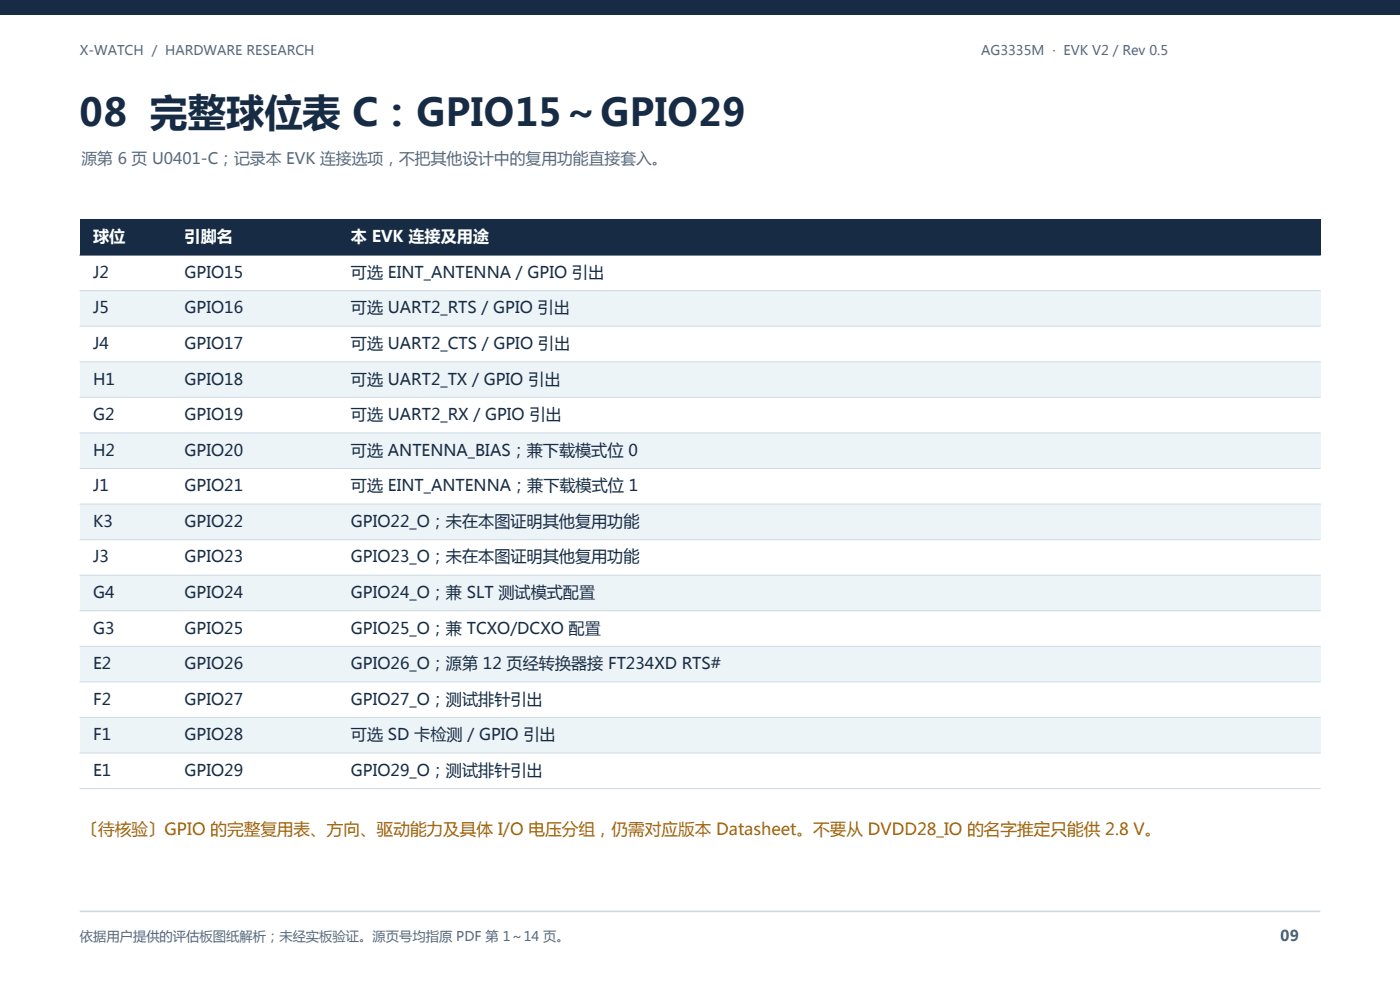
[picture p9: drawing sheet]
<svg xmlns="http://www.w3.org/2000/svg" width="297mm" height="210mm" viewBox="0 0 297 210" stroke-linecap="round" stroke-linejoin="round" font-family="sans-serif">
<defs><g id="words">
<text font-size="8.1" fill="#172c44" x="16.9" y="26.8">08 完整球位表 C：GPIO15～GPIO29</text>
<text font-size="3.5" fill="#a26309" x="17.3" y="177.2">〔待核验〕GPIO 的完整复用表、方向、驱动能力及具体 I/O 电压分组，仍需对应版本 Datasheet。不要从 DVDD28_IO 的名字推定只能供 2.8 V。</text>
<text font-size="3.4" fill="#586a7b" x="17.3" y="34.7">源第 6 页 U0401-C；记录本 EVK 连接选项，不把其他设计中的复用功能直接套入。</text>
<g font-size="3.4" fill="#fff">
<text x="19.8" y="51.4">球位</text>
<text x="39.2" y="51.4">引脚名</text>
<text x="74.4" y="51.4">本 EVK 连接及用途</text>
</g>
<g font-size="3.4" fill="#172c44">
<text x="19.8" y="58.9">J2</text>
<text x="39.2" y="58.9">GPIO15</text>
<text x="74.4" y="58.9">可选 EINT_ANTENNA / GPIO 引出</text>
<text x="19.8" y="66.5">J5</text>
<text x="39.2" y="66.5">GPIO16</text>
<text x="74.4" y="66.5">可选 UART2_RTS / GPIO 引出</text>
<text x="19.8" y="74">J4</text>
<text x="39.2" y="74">GPIO17</text>
<text x="74.4" y="74">可选 UART2_CTS / GPIO 引出</text>
<text x="19.8" y="81.6">H1</text>
<text x="39.2" y="81.6">GPIO18</text>
<text x="74.4" y="81.6">可选 UART2_TX / GPIO 引出</text>
<text x="19.8" y="89.1">G2</text>
<text x="39.2" y="89.1">GPIO19</text>
<text x="74.4" y="89.1">可选 UART2_RX / GPIO 引出</text>
<text x="19.8" y="96.7">H2</text>
<text x="39.2" y="96.7">GPIO20</text>
<text x="74.4" y="96.7">可选 ANTENNA_BIAS；兼下载模式位 0</text>
<text x="19.8" y="104.2">J1</text>
<text x="39.2" y="104.2">GPIO21</text>
<text x="74.4" y="104.2">可选 EINT_ANTENNA；兼下载模式位 1</text>
<text x="19.8" y="111.8">K3</text>
<text x="39.2" y="111.8">GPIO22</text>
<text x="74.4" y="111.8">GPIO22_O；未在本图证明其他复用功能</text>
<text x="19.8" y="119.3">J3</text>
<text x="39.2" y="119.3">GPIO23</text>
<text x="74.4" y="119.3">GPIO23_O；未在本图证明其他复用功能</text>
<text x="19.8" y="126.8">G4</text>
<text x="39.2" y="126.8">GPIO24</text>
<text x="74.4" y="126.8">GPIO24_O；兼 SLT 测试模式配置</text>
<text x="19.8" y="134.4">G3</text>
<text x="39.2" y="134.4">GPIO25</text>
<text x="74.4" y="134.4">GPIO25_O；兼 TCXO/DCXO 配置</text>
<text x="19.8" y="141.9">E2</text>
<text x="39.2" y="141.9">GPIO26</text>
<text x="74.4" y="141.9">GPIO26_O；源第 12 页经转换器接 FT234XD RTS#</text>
<text x="19.8" y="149.5">F2</text>
<text x="39.2" y="149.5">GPIO27</text>
<text x="74.4" y="149.5">GPIO27_O；测试排针引出</text>
<text x="19.8" y="157">F1</text>
<text x="39.2" y="157">GPIO28</text>
<text x="74.4" y="157">可选 SD 卡检测 / GPIO 引出</text>
<text x="19.8" y="164.6">E1</text>
<text x="39.2" y="164.6">GPIO29</text>
<text x="74.4" y="164.6">GPIO29_O；测试排针引出</text>
</g>
<text font-size="3.2" fill="#176c9e" x="271.6" y="199.7">09</text>
<g font-size="2.8" fill="#586a7b">
<text x="16.9" y="11.6">X-WATCH / HARDWARE RESEARCH</text>
<text x="208.1" y="11.6">AG3335M · EVK V2 / Rev 0.5</text>
<text x="16.9" y="199.7">依据用户提供的评估板图纸解析；未经实板验证。源页号均指原 PDF 第 1～14 页。</text>
</g>
</g></defs>
<path d="M0 0h297v3.2h-297z" fill-rule="evenodd" fill="#172c44"/>
<path d="M16.9 193.3h263.2" fill="none" stroke="#cddae3" stroke-width=".35"/>
<path d="M16.9 46.6h263.2v7.5h-263.2z" fill-rule="evenodd" fill="#172c44"/>
<path d="M16.9 54.1h263.2v7.6h-263.2z" fill-rule="evenodd" fill="#fff"/>
<path d="M16.9 61.7h263.2v7.5h-263.2z" fill-rule="evenodd" fill="#edf4f8"/>
<path d="M16.9 69.2h263.2v7.5h-263.2z" fill-rule="evenodd" fill="#fff"/>
<path d="M16.9 76.7h263.2v7.6h-263.2z" fill-rule="evenodd" fill="#edf4f8"/>
<path d="M16.9 84.3h263.2v7.5h-263.2z" fill-rule="evenodd" fill="#fff"/>
<path d="M16.9 91.8h263.2v7.6h-263.2z" fill-rule="evenodd" fill="#edf4f8"/>
<path d="M16.9 99.4h263.2v7.5h-263.2z" fill-rule="evenodd" fill="#fff"/>
<path d="M16.9 106.9h263.2v7.6h-263.2z" fill-rule="evenodd" fill="#edf4f8"/>
<path d="M16.9 114.5h263.2v7.5h-263.2z" fill-rule="evenodd" fill="#fff"/>
<path d="M16.9 122h263.2v7.6h-263.2z" fill-rule="evenodd" fill="#edf4f8"/>
<path d="M16.9 129.6h263.2v7.5h-263.2z" fill-rule="evenodd" fill="#fff"/>
<path d="M16.9 137.1h263.2v7.5h-263.2z" fill-rule="evenodd" fill="#edf4f8"/>
<path d="M16.9 144.6h263.2v7.6h-263.2z" fill-rule="evenodd" fill="#fff"/>
<path d="M16.9 152.2h263.2v7.5h-263.2z" fill-rule="evenodd" fill="#edf4f8"/>
<path d="M16.9 159.7h263.2v7.6h-263.2z" fill-rule="evenodd" fill="#fff"/>
<path d="M16.9 54.1h263.2" fill="none" stroke="#172c44" stroke-width=".21"/>
<g fill="none" stroke="#cddae3" stroke-width=".21">
<path d="M16.9 61.7h263.2M16.9 69.2h263.2M16.9 76.7h263.2M16.9 84.3h263.2M16.9 91.8h263.2M16.9 99.4h263.2M16.9 106.9h263.2M16.9 114.5h263.2M16.9 122h263.2M16.9 129.6h263.2M16.9 137.1h263.2M16.9 144.6h263.2"/>
<path d="M16.9 152.2h263.2M16.9 159.7h263.2M16.9 167.3h263.2"/>
</g>
<use href="#words"/>
</svg>
